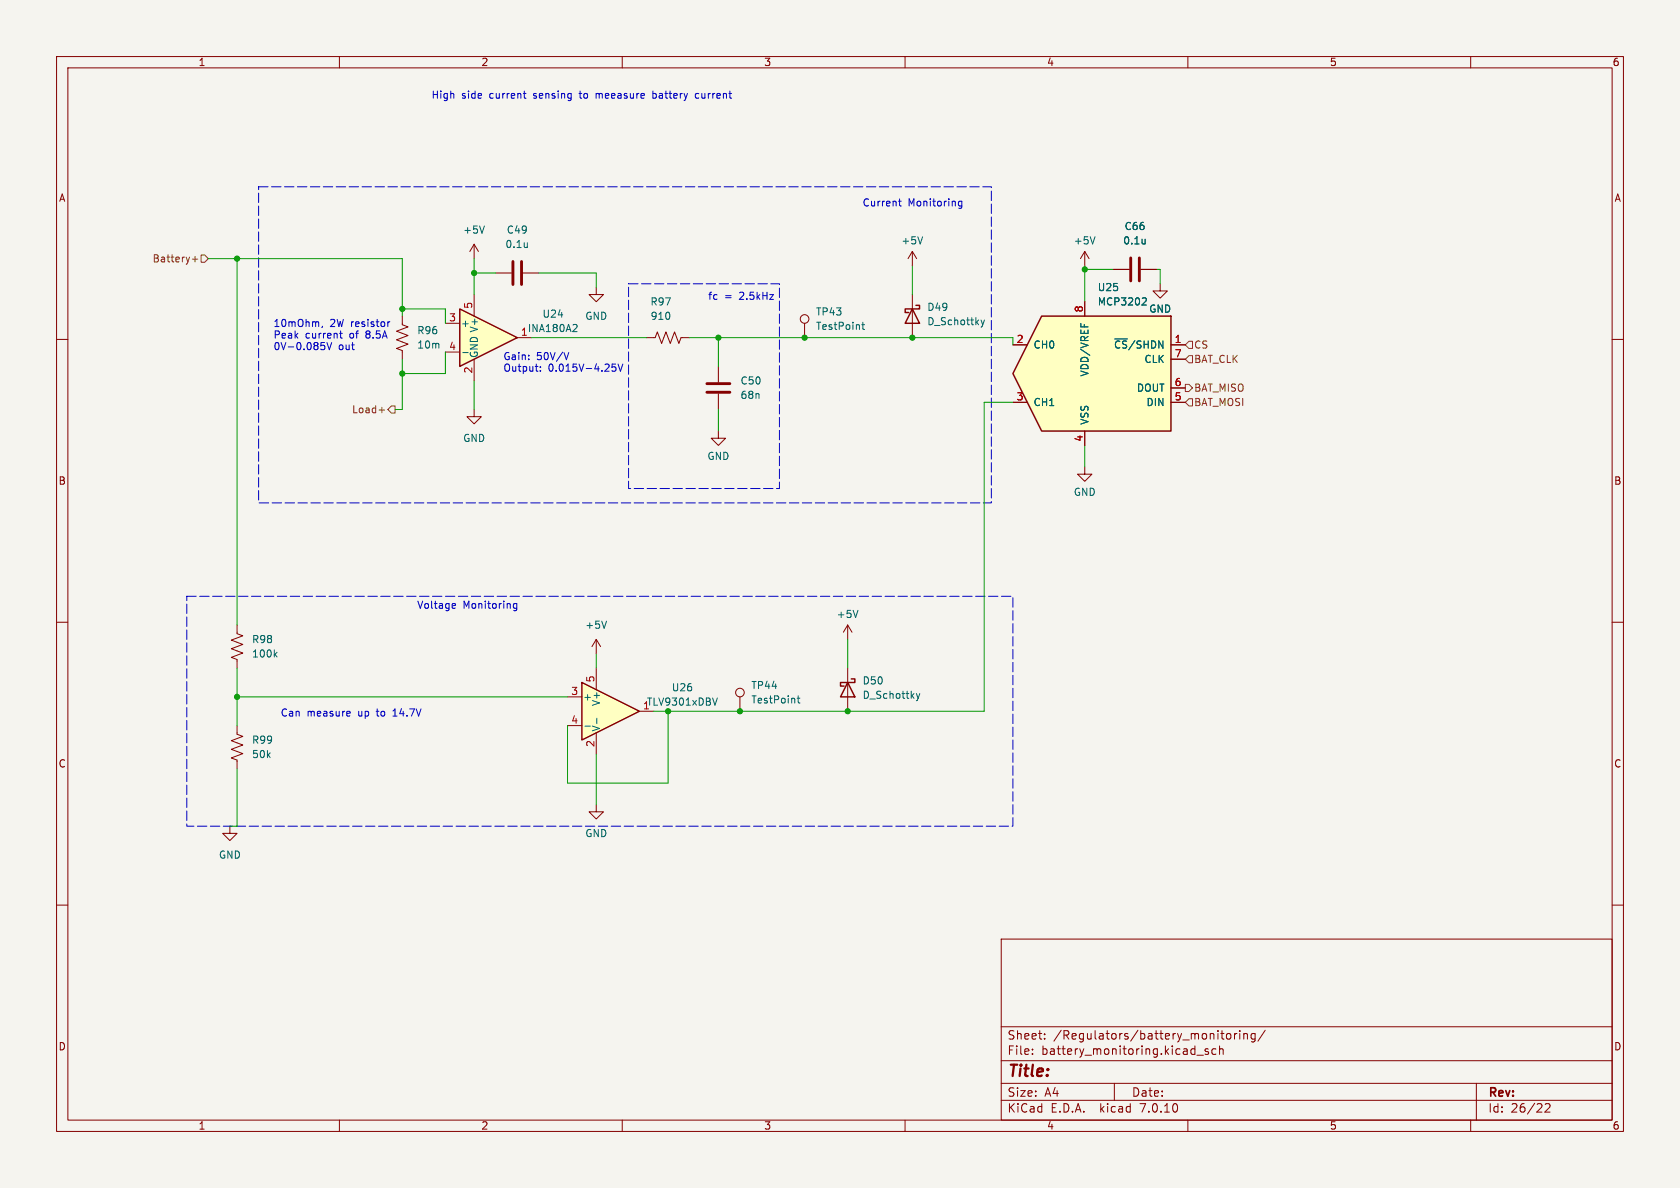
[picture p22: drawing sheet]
<svg xmlns="http://www.w3.org/2000/svg" width="297mm" height="210mm" viewBox="0 0 297 210" stroke-linecap="round" stroke-linejoin="round" font-family="sans-serif">
<defs><g id="words">
<text font-size="2.8" fill="#840000" x="178" y="190.9">Title:</text>
<g font-size="2.1" fill="#840000">
<text x="178" y="184">Sheet:</text>
<text x="186.2" y="184">/Regulators/battery_monitoring/</text>
<text x="178" y="186.7">File:</text>
<text x="184.1" y="186.7">battery_monitoring.kicad_sch</text>
<text x="178" y="196.9">KiCad</text>
<text x="178" y="194.1">Size:</text>
<text x="184.7" y="194.1">A4</text>
<text x="185.7" y="196.9">E.D.A.</text>
<text x="194.6" y="196.9">kicad</text>
<text x="200" y="194.1">Date:</text>
<text x="201.8" y="196.9">7.0.10</text>
<text x="263" y="194.3">Rev:</text>
<text x="263" y="196.9">Id:</text>
<text x="267.1" y="196.9">26/22</text>
</g>
<g font-size="1.8" fill="#840000">
<text x="35" y="11.9">1</text>
<text x="85" y="11.9">2</text>
<text x="135" y="11.9">3</text>
<text x="185" y="11.9">4</text>
<text x="235" y="11.9">5</text>
<text x="285" y="11.9">6</text>
<text x="10.3" y="35.9">A</text>
<text x="285.3" y="35.9">A</text>
<text x="10.3" y="85.9">B</text>
<text x="285.3" y="85.9">B</text>
<text x="10.3" y="135.9">C</text>
<text x="285.3" y="135.9">C</text>
<text x="10.3" y="185.9">D</text>
<text x="285.3" y="185.9">D</text>
<text x="35" y="199.9">1</text>
<text x="85" y="199.9">2</text>
<text x="135" y="199.9">3</text>
<text x="185" y="199.9">4</text>
<text x="235" y="199.9">5</text>
<text x="285" y="199.9">6</text>
</g>
<g font-size="1.8" fill="#0000c2">
<text x="76.2" y="17.5">High</text>
<text x="81.6" y="17.5">side</text>
<text x="86.6" y="17.5">current</text>
<text x="94.6" y="17.5">sensing</text>
<text x="103" y="17.5">to</text>
<text x="106" y="17.5">meeasure</text>
<text x="116.2" y="17.5">battery</text>
<text x="124" y="17.5">current</text>
<text x="152.4" y="36.6">Current</text>
<text x="160.5" y="36.6">Monitoring</text>
<text x="125.1" y="53.1">fc</text>
<text x="128.1" y="53.1">=</text>
<text x="130.8" y="53.1">2.5kHz</text>
<text x="48.3" y="57.9">10mOhm,</text>
<text x="48.3" y="59.9">Peak</text>
<text x="54" y="59.9">current</text>
<text x="58.3" y="57.9">2W resistor</text>
<text x="61.9" y="59.9">of</text>
<text x="65" y="59.9">8.5A</text>
<text x="48.3" y="62">0V-0.085V</text>
<text x="59.8" y="62">out</text>
<text x="88.9" y="63.7">Gain:</text>
<text x="88.9" y="65.8">Output:</text>
<text x="94.8" y="63.7">50V/V</text>
<text x="96.9" y="65.8">0.015V-4.25V</text>
<text x="73.7" y="107.7">Voltage</text>
<text x="81.8" y="107.7">Monitoring</text>
<text x="49.5" y="126.8">Can</text>
<text x="54.3" y="126.8">measure</text>
<text x="63.4" y="126.8">up</text>
<text x="66.9" y="126.8">to</text>
<text x="69.9" y="126.8">14.7V</text>
</g>
<g font-size="1.8" fill="#006464">
<text x="81.8" y="41.5">+5V</text>
<text x="89.5" y="41.5">C49</text>
<text x="198.7" y="40.9">C66</text>
<text x="89.3" y="44">0.1u</text>
<text x="159.3" y="43.4">+5V</text>
<text x="189.7" y="43.4">+5V</text>
<text x="198.5" y="43.4">0.1u</text>
<text x="194" y="51.7">U25</text>
<text x="73.7" y="59.3">R96</text>
<text x="81.4" y="58">+</text>
<text x="93.2" y="58.9">INA180A2</text>
<text x="95.8" y="56.4">U24</text>
<text x="103.4" y="56.7">GND</text>
<text x="114.9" y="54.2">R97</text>
<text x="114.9" y="56.7">910</text>
<text x="144.2" y="58.5">TestPoint</text>
<text x="144.2" y="56">TP43</text>
<text x="163.8" y="55.2">D49</text>
<text x="163.8" y="57.7">D_Schottky</text>
<text x="194" y="54.2">MCP3202</text>
<text x="203.1" y="55.5">GND</text>
<text x="73.7" y="61.8">10m</text>
<text x="84.7" y="63.4" transform="rotate(-90 84.7 63.4)">GND V+</text>
<text x="182.6" y="61.8">CH0</text>
<text x="196.8" y="61.8">~{CS}/SHDN</text>
<text x="202.2" y="64.4">CLK</text>
<text x="130.8" y="68.2">C50</text>
<text x="130.8" y="70.7">68n</text>
<text x="182.6" y="72">CH1</text>
<text x="192.6" y="66.7" transform="rotate(-90 192.6 66.7)">VDD/VREF</text>
<text x="200.9" y="69.4">DOUT</text>
<text x="202.6" y="72">DIN</text>
<text x="192.6" y="75.2" transform="rotate(-90 192.6 75.2)">VSS</text>
<text x="81.8" y="78.3">GND</text>
<text x="125" y="81.5">GND</text>
<text x="189.7" y="87.9">GND</text>
<text x="44.5" y="113.9">R98</text>
<text x="103.4" y="111.4">+5V</text>
<text x="147.8" y="109.4">+5V</text>
<text x="44.5" y="116.4">100k</text>
<text x="103" y="124.1">+</text>
<text x="106.3" y="124.9" transform="rotate(-90 106.3 124.9)">V+</text>
<text x="114.3" y="124.9">TLV9301xDBV</text>
<text x="118.7" y="122.4">U26</text>
<text x="132.7" y="124.6">TestPoint</text>
<text x="132.7" y="122">TP44</text>
<text x="152.4" y="121.2">D50</text>
<text x="152.4" y="123.7">D_Schottky</text>
<text x="44.5" y="131.7">R99</text>
<text x="106.3" y="129.4" transform="rotate(-90 106.3 129.4)">V-</text>
<text x="44.5" y="134.2">50k</text>
<text x="103.4" y="148.2">GND</text>
<text x="38.6" y="152">GND</text>
</g>
<g font-size="1.8" fill="#725600">
<text x="26.9" y="46.6">Battery+</text>
<text x="211" y="64.4">BAT_CLK</text>
<text x="211" y="61.8">CS</text>
<text x="211" y="69.4">BAT_MISO</text>
<text x="211" y="72">BAT_MOSI</text>
<text x="62.1" y="73.3">Load+</text>
</g>
<g font-size="1.8" fill="#a90000">
<text x="79.3" y="56.9">3</text>
<text x="83.6" y="54.7" transform="rotate(-90 83.6 54.7)">5</text>
<text x="92" y="59.4">1</text>
<text x="191.5" y="55.3" transform="rotate(-90 191.5 55.3)">8</text>
<text x="79.3" y="62">4</text>
<text x="179.6" y="60.7">2</text>
<text x="207.6" y="60.7">1</text>
<text x="207.6" y="63.2">7</text>
<text x="83.6" y="66.1" transform="rotate(-90 83.6 66.1)">2</text>
<text x="179.6" y="70.9">3</text>
<text x="207.6" y="70.9">5</text>
<text x="207.6" y="68.3">6</text>
<text x="191.5" y="78.2" transform="rotate(-90 191.5 78.2)">4</text>
<text x="100.9" y="122.9">3</text>
<text x="105.2" y="120.7" transform="rotate(-90 105.2 120.7)">5</text>
<text x="113.6" y="125.5">1</text>
<text x="100.9" y="128">4</text>
<text x="105.2" y="132.2" transform="rotate(-90 105.2 132.2)">2</text>
</g>
</g></defs>
<path d="M0 0h297v210h-297z" fill="#f5f4ef" stroke="#f5f4ef" stroke-width=".18"/>
<g fill="none" stroke="#840000" stroke-width=".18">
<path d="M10 10h277v190h-277zM12 12h273v186h-273zM60 10v2M110 10v2M160 10v2M210 10v2M260 10v2M10 60h2M83.8 43.2l-.7 1.3M83.8 43.2v2.5M83.8 43.2l.8 1.3M142.2 57.2v2.5"/>
<path d="M161.3 52.1v7.6M191.8 44.5l-.8 1.2M191.8 44.5v2.5M191.8 44.5l.7 1.2M196.8 47.6h2.8M201.7 47.6h2.8M205.1 50.2v1.2h-1.3l1.3 1.3 1.3-1.3h-1.3M285 60h2M191.8 82.6v1.2h-1.3l1.3 1.3 1.2-1.3h-1.2M10 110h2M149.9 110.5l-.8 1.3M149.9 110.5v2.5"/>
<path d="M149.9 118.1v7.6M149.9 110.5l.7 1.3M285 110h2M41.9 128.3v1.5l1 .4-2 .7 2 .8-2 .8 2 .7-2 .8 1 .4v1.5M10 160h2M285 160h2M177 166h108v32h-108zM60 198v2M110 198v2M160 198v2M177 194.5h108M177 191.5h108"/>
<path d="M177 187.5h108M177 181.5h108M182.5 186.3v.1M182.5 185.5v.1M184.7 183.6v.1M184.7 182.8v.1M197 191.5v3M210 198v2M211.6 186.5h1.1M213.6 185.5l-.4-.1-.2 .2 .1 .2 .5 .2v.3h-.6M215 185.5l-.5-.1-.3 .3v.4l.2 .2h.6M215.6 185.5l.2-.1 .4 .1v.9"/>
<path d="M215.6 184.9v1.5M215.8 182.7h.6M216.1 183.6l.3 .1M216.9 182.8l.2-.1 .4 .1 .1 .6-.1 .2-.4 .1-.2-.1zM218.2 182.7v1M218.7 182.7l-.3 .1-.2 .2M219.2 182.2v.1M219.2 182.7v1M219.9 182.8l.2-.1 .4 .1v.9M219.9 182.7v1M221.9 182.8l-.4-.1-.3 .3v.4l.1 .2h.6M221.9 182.7v1.2l-.3 .3-.4-.1"/>
<path d="M223.7 182.1l-1.3 2M260 198v2M261 191.5v6.5M273.2 195.2l.5-.1 .3 .1v.3l-.9 1.1h.9"/>
<circle cx="142.2" cy="56.4" r=".76"/>
</g>
<g fill="none" stroke="#006464" stroke-width=".18">
<path d="M85.6 39.9l-.4 1.3M152.4 57.4h.4M152.5 57v1.1l.3 .1M173.4 56.6l.3 .8M173.7 57.4l-.3 .4M174 56.6l-.3 .8M193.6 41.9l-.4 1.2M202.4 42.3v.8M202.4 43v.1M151.7 107.9l-.4 1.3M162 122.6l.3 .9M162.3 123.5l-.3 .4"/>
<path d="M162.6 122.6l-.3 .9"/>
</g>
<path d="M161.3 54.6l1.3 2.6h-2.6zM161.9 54h.7v.6h-2.6v.6h.7M149.9 120.7l1.2 2.5h-2.5zM150.5 120h.6v.7h-2.5v.6h.6" fill="none" stroke="#840000" stroke-width=".25"/>
<path d="M199.9 45.6v4.1M201.4 45.6v4.1" fill="none" stroke="#840000" stroke-width=".51"/>
<path d="M81.3 54.6l10.1 5.1-10.1 5.1z" fill="#ffffc2"/>
<path d="M81.3 54.6l10.1 5.1-10.1 5.1z" fill="none" stroke="#840000" stroke-width=".25"/>
<path d="M78.7 57.2h2.6M83.8 52.1v3.8M91.4 59.7h2.6M78.7 62.2h2.6M83.8 63.5v3.8" fill="none" stroke="#840000" stroke-width=".18"/>
<path d="M101.8 57.3l.2 .3v.3l-.8 .7h.8M81.8 62.3h1" fill="none" stroke="#006464" stroke-width=".18"/>
<path d="M184.1 55.9h22.9v20.3h-22.9l-5-10.2z" fill="#ffffc2"/>
<path d="M184.1 55.9h22.9v20.3h-22.9l-5-10.2z" fill="none" stroke="#840000" stroke-width=".25"/>
<g fill="none" stroke="#840000" stroke-width=".18">
<path d="M71.1 55.9v1.5l1 .4-2 .7 2 .8-2 .8 2 .7-2 .8 1 .4v1.5M105.4 50.8v1.3h1.3l-1.3 1.2-1.3-1.2h1.3M114.3 59.7h1.5l.4-1 .8 2 .7-2 .8 2 .8-2 .7 2 .4-1h1.5M161.3 44.5l-.8 1.2M161.3 44.5v2.5M161.3 44.5l.8 1.2M191.8 53.3v2.6M83.8 72.4v1.3h1.3l-1.3 1.2-1.3-1.2h1.3M179.1 61h2.5M179.1 71.1h2.5M191.8 76.2v2.5M207 61h2.5"/>
<path d="M207 71.1h2.5M207 68.6h2.5M207 63.5h2.5M41.9 110.5v1.5l1 .4-2 .8 2 .7-2 .8 2 .7-2 .8 1 .4v1.5M40.6 146.1v1.2h1.3l-1.3 1.3-1.2-1.3h1.2"/>
</g>
<path d="M163.1 41.9l-.4 1.2M202.1 52.6l.4 .1 .2 .3-.8 .9h.8M48.6 115.7l.4 .4M49 115.3l-.5 .5" fill="none" stroke="#006464" stroke-width=".18"/>
<path d="M102.9 120.7l10.1 5-10.1 5.1z" fill="#ffffc2"/>
<path d="M102.9 120.7l10.1 5-10.1 5.1z" fill="none" stroke="#840000" stroke-width=".25"/>
<g fill="none" stroke="#840000" stroke-width=".18">
<path d="M87.6 48.3h2.8M92.5 48.3h2.7M191.8 53.3v2.6M196.8 47.6h2.8M201.7 47.6h2.8M127 76.2v1.3h-1.3l1.3 1.2 1.3-1.2h-1.3M127 64.8v2.8M127 69.6v2.8M179.1 61h2.5M179.1 71.1h2.5M191.8 76.2v2.5M207 61h2.5"/>
<path d="M207 71.1h2.5M207 68.6h2.5M207 63.5h2.5M105.4 113v2.6M105.4 118.1v3.8M105.4 113l-.8 1.3M105.4 113l.8 1.3M100.3 123.2h2.6M100.3 128.3h2.6M105.4 129.5v3.9M113 125.7h2.6M130.8 123.2v2.5"/>
<path d="M105.4 142.2v1.3h1.3l-1.3 1.3-1.3-1.3h1.3"/>
<circle cx="130.8" cy="122.4" r=".76"/>
</g>
<path d="M93.2 42.9v.9M93.2 43.6v.1M202.1 52.6l.4 .1 .2 .3-.8 .9h.8M202.4 42.3v.8M202.4 43v.1M107.2 109.8l-.4 1.3M103.4 128.4h1M105.5 127v.9M126.8 123.4l-.4 1.3M140.9 123.4h.5M141.1 123v1.1l.3 .2" fill="none" stroke="#006464" stroke-width=".18"/>
<path d="M90.7 46.2v4.1M92.2 46.2v4.1M125 67.8h4M125 69.3h4" fill="none" stroke="#840000" stroke-width=".51"/>
<path d="M34 45.8h1M34.5 45.3v1M35.6 45.1h.6l.6 .6-.6 .7h-.6zM67 72.5h1M69.2 71.8h.6v1.2h-.6l-.6-.6zM209.5 67.9h.7l.6 .7-.6 .6h-.7zM209.5 71.1l.7-.6h.6v1.3h-.6zM210.2 62.9h.6v1.2h-.6l-.7-.6zM210.2 60.3h.6v1.3h-.6l-.7-.6z" fill="none" stroke="#725600" stroke-width=".18"/>
<g fill="none" stroke="#0000c2" stroke-width=".18">
<path d="M92.5 16.5h.5M92.7 17.2l.3 .2M105.4 16.5v.9M105.6 16.5l-.2 .1M115.4 17.3l.4 .1M115.4 16.1v1.3M115.8 16.5l-.4 .1M123.5 16.6l-.3-.1-.3 .3 .1 .5h.5M158.9 35.6h.4M159 35.1v1.1l.3 .2M170 35.6h-.3l-.3 .2 .2 .6h.4M170 35.6v1l-.2 .2h-.3"/>
<path d="M57 57.7l-.1 .2M60 58.9h.5M60.2 58.5v1.1l.3 .2M68.9 56.9l-.3 .2M57.2 61l.2 .3v.3l-.2 .2M57.8 60.5l.4 1.3 .4-1.3M95.5 65.5v.1M95.5 64.8v.2M100.6 62.3l-.5 1.3M108.2 64.4h.6M108.2 64.9l.5-.1 .2 .3-.1 .5h-.6M109.3 64.4l.4 1.2 .4-1.2"/>
<path d="M80.1 106.7l.4 .1v.2l-.6 .1M80.5 107.5h-.4M91.4 106.8l-.4-.1-.2 .2 .1 .6h.5M91.4 106.7v1l-.3 .3-.3-.1M61.5 125.7l.3 .1 .1 .2-.6 .2M61.8 126.5l-.3 .1M69.5 126.6h.7M69.6 125.6l-.1 .1"/>
</g>
<path d="M45.7 33h129.6v55.9h-129.6v-55.9M111.1 50.2h26.7v36.2h-26.7v-36.2M33 105.4h146.1v40.7h-146.1v-40.7" fill="none" stroke="#0000c2" stroke-width=".18" stroke-dasharray="1.7 .6"/>
<g fill="none" stroke="#009600" stroke-width=".18">
<path d="M36.8 45.7h34.3v10.2M41.9 45.7v64.8M71.1 54.6h7.6v2.6M83.8 45.7v6.4M83.8 48.3h3.8M94 59.7h20.3M95.2 48.3h10.2v2.5M121.9 59.7h57.2M127 59.7v5.1M161.3 47v5.1M191.8 47.6h5M191.8 47v6.3"/>
<path d="M204.5 47.6h.6v2.6M71.1 63.5v8.9h-1.3M78.7 62.2v3.8h-7.6M83.8 67.3v5.1M127 72.4v3.8M179.1 71.1h-5.1v54.6h-58.4M191.8 78.7v3.9M41.9 118.1v10.2M105.4 115.6v2.5M149.9 113v5.1M41.9 135.9v10.2h-1.3M41.9 123.2h58.4"/>
<path d="M105.4 133.4v8.8M118.1 125.7v12.7h-17.8v-10.1"/>
</g>
<g fill="#009600" stroke="#009600" stroke-width=".18">
<circle cx="71.1" cy="54.6" r=".46"/>
<circle cx="83.8" cy="48.3" r=".46"/>
<circle cx="161.3" cy="59.7" r=".46"/>
<circle cx="142.2" cy="59.7" r=".46"/>
<circle cx="127" cy="59.7" r=".46"/>
<circle cx="118.1" cy="125.7" r=".46"/>
<circle cx="130.8" cy="125.7" r=".46"/>
<circle cx="149.9" cy="125.7" r=".46"/>
<circle cx="191.8" cy="47.6" r=".46"/>
<circle cx="71.1" cy="66" r=".46"/>
<circle cx="41.9" cy="123.2" r=".46"/>
<circle cx="41.9" cy="45.7" r=".46"/>
</g>
<use href="#words"/>
</svg>
